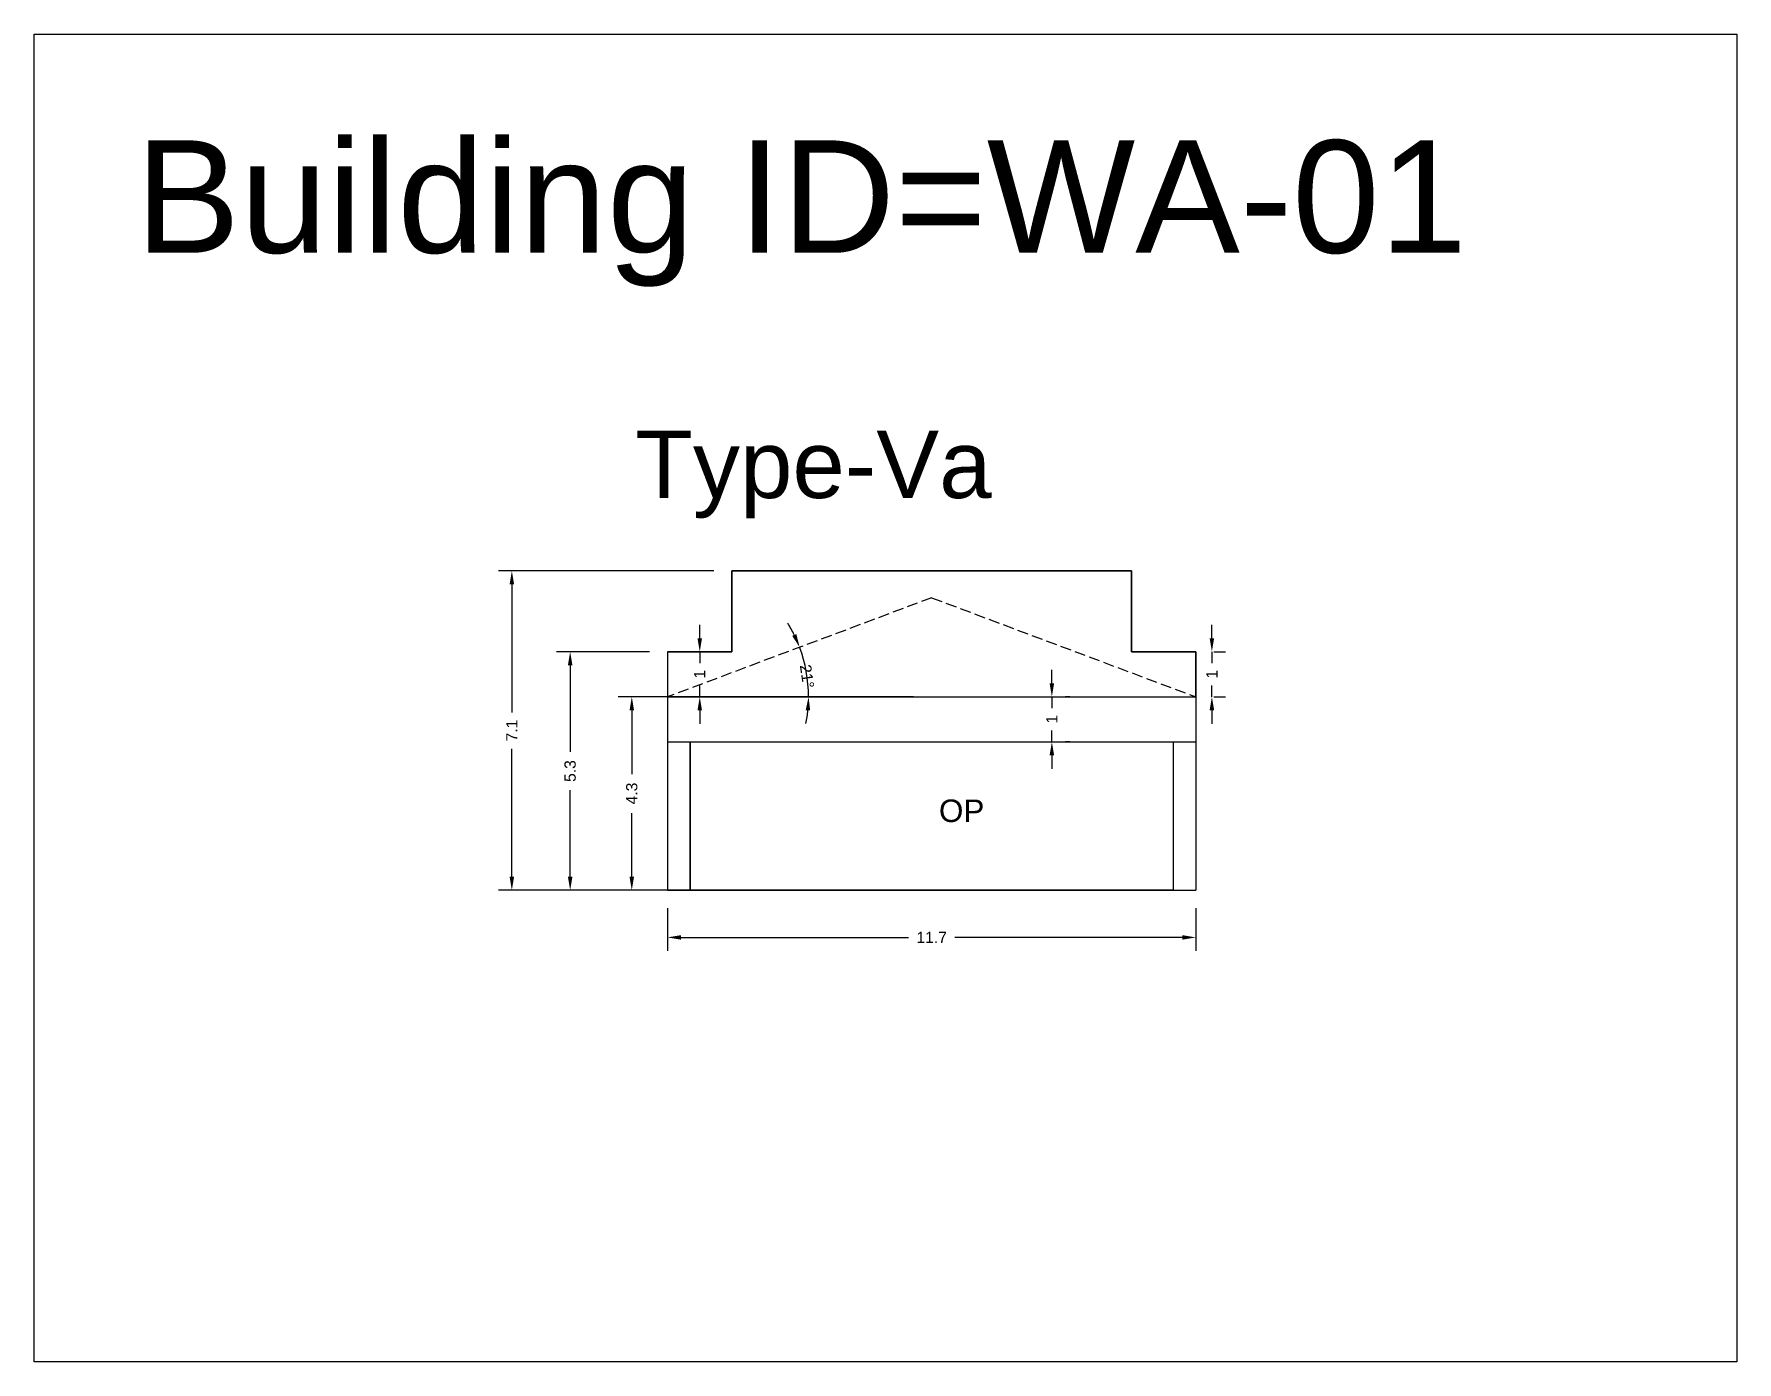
# Model space of a CAD drawing. Header units: metres. Extents: x 3416649 to 3417136, y -6712926 to -6712690.
# Drawn here: x 3416649.39 to 3416687.24, y -6712719.59 to -6712690.08 of the extents above; entities that cross this region are included whole.
import ezdxf

# ---------------------------------------------------------------- set-up
doc = ezdxf.new("R2010")
doc.units = ezdxf.units.M
doc.linetypes.add('ACAD_ISO02W100', pattern=[15, 12, -3])
doc.layers.add('Dotted', color=7, linetype='ACAD_ISO02W100', plot=False)
doc.styles.get("Standard").update_dxf_attribs({"font": 'arial.ttf'})
doc.dimstyles.new('ISO-25', dxfattribs={"dimtxt": 0.25, "dimasz": 0.3, "dimexe": 0.3, "dimexo": 0.4, "dimgap": 0.2, "dimtad": 0, "dimdec": 1, "dimdsep": 46, "dimtxsty": 'Standard', "dimcen": 2.5, "dimadec": 0, "dimazin": 0, "dimtfac": 1, "dimtdec": 1, "dimtmove": 0, "dimatfit": 3, "dimfxl": 1, "dimarcsym": 0})

# ---------------------------------------------------------------- blocks, each defined once
blk = doc.blocks.new('*D4')
at = {"color": 0, "lineweight": -2, "transparency": 16777216}
for start, end in [(26.0314, 31.5175), (360, 20.5453), (349.0279, 354.5139)]:
    blk.add_arc((3416663.467, -6712704.809), 3.134, start, end, dxfattribs=at)
at = {"color": 0, "transparency": 16777216}
for points in [[(3416666.329, -6712703.414), (3416666.237, -6712703.454), (3416666.402, -6712703.709)], [(3416666.537, -6712705.107), (3416666.637, -6712705.112), (3416666.601, -6712704.809)]]:
    blk.add_solid(points, dxfattribs=at)
at = {"layer": 'Defpoints', "color": 0, "transparency": 16777216}
for p in [(3416669.337, -6712702.609), (3416666.512, -6712704.067), (3416663.467, -6712704.809), (3416663.467, -6712704.809), (3416675.207, -6712704.809)]:
    blk.add_point(p, dxfattribs=at)
at = {"color": 0, "transparency": 16777216, "insert": (3416666.568, -6712704.354), "char_height": 0.25, "attachment_point": 5, "rotation": 278.3609}
blk.add_mtext('21°', dxfattribs=at)
blk = doc.blocks.new('*D5')
at = {"color": 0, "lineweight": -2, "transparency": 16777216}
for p, q in [((3416665.03, -6712704.809), (3416662.372, -6712704.809)), ((3416662.672, -6712705.109), (3416662.672, -6712706.527)), ((3416662.672, -6712708.809), (3416662.672, -6712707.392)), ((3416665.03, -6712709.109), (3416662.372, -6712709.109))]:
    blk.add_line(p, q, dxfattribs=at)
at = {"color": 0, "transparency": 16777216}
for points in [[(3416662.622, -6712705.109), (3416662.722, -6712705.109), (3416662.672, -6712704.809)], [(3416662.622, -6712708.809), (3416662.722, -6712708.809), (3416662.672, -6712709.109)]]:
    blk.add_solid(points, dxfattribs=at)
at = {"layer": 'Defpoints', "color": 0, "transparency": 16777216}
for p in [(3416662.672, -6712704.809), (3416665.43, -6712704.809), (3416665.43, -6712709.109)]:
    blk.add_point(p, dxfattribs=at)
at = {"color": 0, "transparency": 16777216, "insert": (3416662.672, -6712706.959), "char_height": 0.25, "attachment_point": 5, "rotation": 90}
blk.add_mtext('4.3', dxfattribs=at)
blk = doc.blocks.new('*D6')
at = {"color": 0, "lineweight": -2, "transparency": 16777216}
for p, q in [((3416675.566, -6712703.509), (3416675.566, -6712703.209)), ((3416675.566, -6712703.809), (3416675.566, -6712704.063)), ((3416675.607, -6712703.809), (3416675.866, -6712703.809)), ((3416675.566, -6712704.809), (3416675.566, -6712704.556)), ((3416675.607, -6712704.809), (3416675.866, -6712704.809)), ((3416675.566, -6712705.109), (3416675.566, -6712705.409))]:
    blk.add_line(p, q, dxfattribs=at)
at = {"color": 0, "transparency": 16777216}
for points in [[(3416675.516, -6712703.509), (3416675.616, -6712703.509), (3416675.566, -6712703.809)], [(3416675.516, -6712705.109), (3416675.616, -6712705.109), (3416675.566, -6712704.809)]]:
    blk.add_solid(points, dxfattribs=at)
at = {"layer": 'Defpoints', "color": 0, "transparency": 16777216}
for p in [(3416675.207, -6712703.809), (3416675.566, -6712703.809), (3416675.207, -6712704.809)]:
    blk.add_point(p, dxfattribs=at)
at = {"color": 0, "transparency": 16777216, "insert": (3416675.566, -6712704.309), "char_height": 0.25, "attachment_point": 5, "rotation": 90}
blk.add_mtext('1', dxfattribs=at)
blk = doc.blocks.new('*D7')
at = {"color": 0, "lineweight": -2, "transparency": 16777216}
for p, q in [((3416664.182, -6712703.509), (3416664.182, -6712703.209)), ((3416664.182, -6712703.809), (3416664.182, -6712704.063)), ((3416664.582, -6712703.809), (3416664.482, -6712703.809)), ((3416664.182, -6712704.809), (3416664.182, -6712704.556)), ((3416668.937, -6712704.809), (3416663.882, -6712704.809)), ((3416664.182, -6712705.109), (3416664.182, -6712705.409))]:
    blk.add_line(p, q, dxfattribs=at)
at = {"color": 0, "transparency": 16777216}
for points in [[(3416664.132, -6712703.509), (3416664.232, -6712703.509), (3416664.182, -6712703.809)], [(3416664.132, -6712705.109), (3416664.232, -6712705.109), (3416664.182, -6712704.809)]]:
    blk.add_solid(points, dxfattribs=at)
at = {"layer": 'Defpoints', "color": 0, "transparency": 16777216}
for p in [(3416664.182, -6712703.809), (3416664.182, -6712704.809), (3416669.337, -6712704.809)]:
    blk.add_point(p, dxfattribs=at)
at = {"color": 0, "transparency": 16777216, "insert": (3416664.182, -6712704.309), "char_height": 0.25, "attachment_point": 5, "rotation": 90}
blk.add_mtext('1', dxfattribs=at)
blk = doc.blocks.new('*D8')
at = {"color": 0, "lineweight": -2, "transparency": 16777216}
for p, q in [((3416663.067, -6712703.809), (3416661.002, -6712703.809)), ((3416661.302, -6712704.109), (3416661.302, -6712706.032)), ((3416661.302, -6712708.809), (3416661.302, -6712706.887)), ((3416663.067, -6712709.109), (3416661.002, -6712709.109))]:
    blk.add_line(p, q, dxfattribs=at)
at = {"color": 0, "transparency": 16777216}
for points in [[(3416661.252, -6712704.109), (3416661.352, -6712704.109), (3416661.302, -6712703.809)], [(3416661.252, -6712708.809), (3416661.352, -6712708.809), (3416661.302, -6712709.109)]]:
    blk.add_solid(points, dxfattribs=at)
at = {"layer": 'Defpoints', "color": 0, "transparency": 16777216}
for p in [(3416661.302, -6712703.809), (3416663.467, -6712703.809), (3416663.467, -6712709.109)]:
    blk.add_point(p, dxfattribs=at)
at = {"color": 0, "transparency": 16777216, "insert": (3416661.302, -6712706.459), "char_height": 0.25, "attachment_point": 5, "rotation": 90}
blk.add_mtext('5.3', dxfattribs=at)
blk = doc.blocks.new('*D9')
at = {"color": 0, "lineweight": -2, "transparency": 16777216}
for p, q in [((3416664.497, -6712702.009), (3416659.706, -6712702.009)), ((3416660.006, -6712702.309), (3416660.006, -6712705.157)), ((3416660.006, -6712708.809), (3416660.006, -6712705.962)), ((3416663.067, -6712709.109), (3416659.706, -6712709.109))]:
    blk.add_line(p, q, dxfattribs=at)
at = {"color": 0, "transparency": 16777216}
for points in [[(3416659.956, -6712702.309), (3416660.056, -6712702.309), (3416660.006, -6712702.009)], [(3416659.956, -6712708.809), (3416660.056, -6712708.809), (3416660.006, -6712709.109)]]:
    blk.add_solid(points, dxfattribs=at)
at = {"layer": 'Defpoints', "color": 0, "transparency": 16777216}
for p in [(3416660.006, -6712702.009), (3416664.897, -6712702.009), (3416663.467, -6712709.109)]:
    blk.add_point(p, dxfattribs=at)
at = {"color": 0, "transparency": 16777216, "insert": (3416660.006, -6712705.559), "char_height": 0.25, "attachment_point": 5, "rotation": 90}
blk.add_mtext('7.1', dxfattribs=at)
blk = doc.blocks.new('*D10')
at = {"color": 0, "lineweight": -2, "transparency": 16777216}
for p, q in [((3416663.467, -6712709.509), (3416663.467, -6712710.456)), ((3416675.207, -6712709.509), (3416675.207, -6712710.456)), ((3416663.767, -6712710.156), (3416668.824, -6712710.156)), ((3416674.907, -6712710.156), (3416669.849, -6712710.156))]:
    blk.add_line(p, q, dxfattribs=at)
at = {"color": 0, "transparency": 16777216}
for points in [[(3416663.767, -6712710.106), (3416663.767, -6712710.206), (3416663.467, -6712710.156)], [(3416674.907, -6712710.106), (3416674.907, -6712710.206), (3416675.207, -6712710.156)]]:
    blk.add_solid(points, dxfattribs=at)
at = {"layer": 'Defpoints', "color": 0, "transparency": 16777216}
for p in [(3416663.467, -6712709.109), (3416675.207, -6712709.109), (3416675.207, -6712710.156)]:
    blk.add_point(p, dxfattribs=at)
at = {"color": 0, "transparency": 16777216, "insert": (3416669.337, -6712710.156), "char_height": 0.25, "attachment_point": 5}
blk.add_mtext('11.7', dxfattribs=at)
blk = doc.blocks.new('*D11')
at = {"color": 0, "lineweight": -2, "transparency": 16777216}
for p, q in [((3416672.009, -6712704.509), (3416672.009, -6712704.209)), ((3416672.009, -6712704.809), (3416672.009, -6712705.063)), ((3416672.409, -6712704.809), (3416672.309, -6712704.809)), ((3416672.009, -6712705.809), (3416672.009, -6712705.556)), ((3416672.409, -6712705.809), (3416672.309, -6712705.809)), ((3416672.009, -6712706.109), (3416672.009, -6712706.409))]:
    blk.add_line(p, q, dxfattribs=at)
at = {"color": 0, "transparency": 16777216}
for points in [[(3416671.959, -6712704.509), (3416672.059, -6712704.509), (3416672.009, -6712704.809)], [(3416671.959, -6712706.109), (3416672.059, -6712706.109), (3416672.009, -6712705.809)]]:
    blk.add_solid(points, dxfattribs=at)
at = {"layer": 'Defpoints', "color": 0, "transparency": 16777216}
for p in [(3416672.009, -6712704.809), (3416672.009, -6712704.809), (3416672.009, -6712705.809)]:
    blk.add_point(p, dxfattribs=at)
at = {"color": 0, "transparency": 16777216, "insert": (3416672.009, -6712705.309), "char_height": 0.25, "attachment_point": 5, "rotation": 90}
blk.add_mtext('1', dxfattribs=at)

msp = doc.modelspace()

# ---------------------------------------------------------------- hatches: boundary and pattern name
h = msp.add_hatch()
h.set_pattern_fill('ANGLE', color=256)
h.set_pattern_definition([(0, (0, 0), (0, 6.985), [5.08, -1.905]), (90, (0, 0), (-6.985, 4e-16), [5.08, -1.905])])
h.paths.add_polyline_path([(3416677.756, -6712702.899), (3416677.304, -6712702.899), (3416677.304, -6712710.77), (3416677.756, -6712710.77)])
h.paths.add_polyline_path([(3416677.756, -6712702.419), (3416677.304, -6712702.419), (3416677.304, -6712702.899), (3416677.756, -6712702.899)])
h.paths.add_polyline_path([(3416677.756, -6712702.119), (3416677.304, -6712702.119), (3416677.304, -6712702.419), (3416677.756, -6712702.419)])
h.paths.add_polyline_path([(3416677.756, -6712701.216), (3416677.304, -6712701.216), (3416677.304, -6712702.119), (3416677.756, -6712702.119)])

# ---------------------------------------------------------------- linework, layer by layer
for points in [[(3416649.386, -6712690.082), (3416687.237, -6712690.082), (3416687.237, -6712719.589), (3416649.386, -6712719.589)], [(3416675.207, -6712704.809), (3416675.207, -6712703.809), (3416673.777, -6712703.809), (3416673.777, -6712702.009), (3416664.897, -6712702.009), (3416664.897, -6712703.809), (3416663.467, -6712703.809), (3416663.467, -6712704.809)], [(3416663.967, -6712705.809), (3416674.707, -6712705.809), (3416674.707, -6712709.109), (3416663.967, -6712709.109)]]:
    msp.add_lwpolyline(points, close=True)
for points in [[(3416663.467, -6712703.809), (3416664.897, -6712703.809), (3416664.897, -6712702.009), (3416673.777, -6712702.009), (3416673.777, -6712703.809), (3416675.207, -6712703.809)], [(3416663.467, -6712703.809), (3416663.467, -6712709.109)], [(3416675.207, -6712703.809), (3416675.207, -6712709.109)], [(3416663.467, -6712705.809), (3416675.207, -6712705.809)], [(3416663.967, -6712705.809), (3416663.967, -6712709.109)], [(3416674.707, -6712705.809), (3416674.707, -6712709.109)], [(3416663.467, -6712709.109), (3416675.207, -6712709.109)]]:
    msp.add_lwpolyline(points)
at = {"layer": 'Dotted', "ltscale": 0.02}
for points in [[(3416669.337, -6712702.609), (3416663.467, -6712704.809)], [(3416669.337, -6712702.609), (3416675.207, -6712704.809)], [(3416663.467, -6712704.809), (3416675.207, -6712704.809)]]:
    msp.add_lwpolyline(points, dxfattribs=at)

# ---------------------------------------------------------------- texts
at = {"attachment_point": 1}
for s, heights, insert, char_height in [('Building ID=WA-01', [0.517], (3416651.637, -6712692.443), 2.5), ('Type-Va ', [0.517], (3416662.75, -6712698.892), 1.5), ('OP', [0], (3416669.499, -6712707.092), 0.5)]:
    msp.add_mtext_dynamic_manual_height_columns(s, width=67.86454, gutter_width=12.5, heights=heights, dxfattribs=dict(at, insert=insert, char_height=char_height))

# ---------------------------------------------------------------- dimensions: what is measured, and where the dimension line sits
for base, p1, p2, picture, middle in [((3416660.006, -6712702.009), (3416663.467, -6712709.109), (3416664.897, -6712702.009), '*D9', (3416660.006, -6712705.559)), ((3416664.182, -6712704.809), (3416664.182, -6712703.809), (3416669.337, -6712704.809), '*D7', (3416664.182, -6712704.309)), ((3416675.566, -6712703.809), (3416675.207, -6712704.809), (3416675.207, -6712703.809), '*D6', (3416675.566, -6712704.309)), ((3416661.302, -6712703.809), (3416663.467, -6712709.109), (3416663.467, -6712703.809), '*D8', (3416661.302, -6712706.459)), ((3416672.009, -6712704.809), (3416672.009, -6712705.809), (3416672.009, -6712704.809), '*D11', (3416672.009, -6712705.309)), ((3416662.672, -6712704.809), (3416665.43, -6712709.109), (3416665.43, -6712704.809), '*D5', (3416662.672, -6712706.959))]:
    dim = msp.add_linear_dim(base=base, p1=p1, p2=p2, angle=90, dimstyle='ISO-25')
    dim.commit()
    dim.dimension.update_dxf_attribs({"geometry": picture, "text_midpoint": middle})
dim = msp.add_angular_dim_2l(base=(3416666.512, -6712704.067), line1=((3416663.467, -6712704.809), (3416675.207, -6712704.809)), line2=((3416669.337, -6712702.609), (3416663.467, -6712704.809)), dimstyle='ISO-25')
dim.commit()
dim.dimension.update_dxf_attribs({"geometry": '*D4', "text_midpoint": (3416666.568, -6712704.354), "dimtype": 162})
dim = msp.add_linear_dim(base=(3416675.207, -6712710.156), p1=(3416663.467, -6712709.109), p2=(3416675.207, -6712709.109), dimstyle='ISO-25')
dim.commit()
dim.dimension.update_dxf_attribs({"geometry": '*D10', "text_midpoint": (3416669.337, -6712710.156)})

doc.saveas('drawing.dxf')
